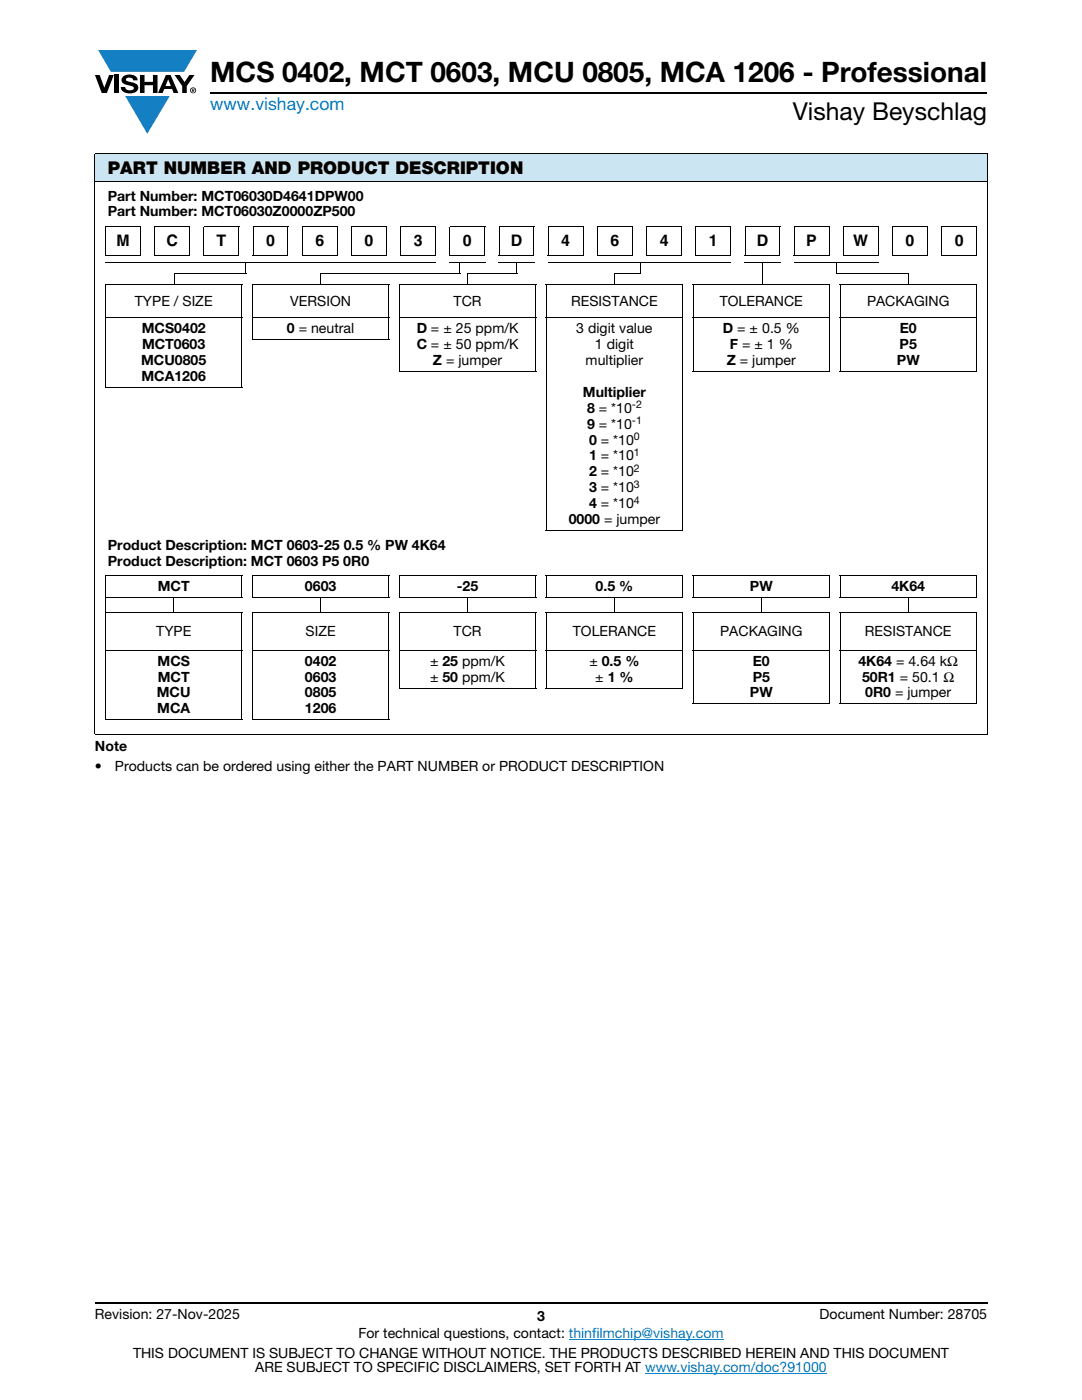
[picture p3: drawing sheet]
<svg xmlns="http://www.w3.org/2000/svg" width="216mm" height="279mm" viewBox="0 0 216 279" stroke-linecap="round" stroke-linejoin="round" font-family="sans-serif">
<defs><g id="words">
<text font-size="5.6" x="42" y="16.4">MCS 0402, MCT 0603, MCU 0805, MCA 1206 - Professional</text>
<text font-size="4.9" x="158.2" y="24">Vishay Beyschlag</text>
<text font-size="3.5" fill="#007ec4" x="42" y="21.9">www.vishay.com</text>
<text font-size="3.5" x="21.5" y="34.8">PART NUMBER AND PRODUCT DESCRIPTION</text>
<g font-size="3.2">
<text x="23.2" y="49.1">M</text>
<text x="33.2" y="49.1">C</text>
<text x="43.2" y="49.1">T</text>
<text x="53.1" y="49.1">0</text>
<text x="62.9" y="49.1">6</text>
<text x="72.7" y="49.1">0</text>
<text x="82.5" y="49.1">3</text>
<text x="92.4" y="49.1">0</text>
<text x="101.9" y="49.1">D</text>
<text x="112" y="49.1">4</text>
<text x="121.8" y="49.1">6</text>
<text x="131.6" y="49.1">4</text>
<text x="141.4" y="49.1">1</text>
<text x="151" y="49.1">D</text>
<text x="160.9" y="49.1">P</text>
<text x="170.3" y="49.1">W</text>
<text x="180.7" y="49.1">0</text>
<text x="190.5" y="49.1">0</text>
</g>
<g font-size="2.8">
<text x="21.5" y="40">Part Number: MCT06030D4641DPW00</text>
<text x="21.5" y="43.2">Part Number: MCT06030Z0000ZP500</text>
<text x="26.9" y="61">TYPE / SIZE</text>
<text x="57.9" y="61">VERSION</text>
<text x="90.5" y="61">TCR</text>
<text x="114" y="61">RESISTANCE</text>
<text x="143.6" y="61">TOLERANCE</text>
<text x="173" y="61">PACKAGING</text>
<text x="28.3" y="66.5">MCS0402</text>
<text x="28.3" y="69.7">MCT0603</text>
<text x="57.3" y="66.5">0 = neutral</text>
<text x="83.1" y="66.5">D = ± 25 ppm/K</text>
<text x="83.1" y="69.7">C = ± 50 ppm/K</text>
<text x="115" y="66.5">3 digit value</text>
<text x="118.7" y="69.7">1 digit</text>
<text x="144.3" y="66.5">D = ± 0.5 %</text>
<text x="145.6" y="69.7">F = ± 1 %</text>
<text x="179.5" y="69.7">P5</text>
<text x="179.5" y="66.5">E0</text>
<text x="28.2" y="72.8">MCU0805</text>
<text x="28.2" y="76">MCA1206</text>
<text x="86.4" y="72.8">Z = jumper</text>
<text x="116.9" y="72.8">multiplier</text>
<text x="145" y="72.8">Z = jumper</text>
<text x="179" y="72.8">PW</text>
<text x="116.3" y="79.2">Multiplier</text>
<text x="117.1" y="82.4">8 = *10</text>
<text x="117.1" y="85.5">9 = *10</text>
<text x="117.5" y="88.7">0 = *10</text>
<text x="117.5" y="91.9">1 = *10</text>
<text x="117.5" y="95.1">2 = *10</text>
<text x="117.5" y="98.2">3 = *10</text>
<text x="117.5" y="101.4">4 = *10</text>
<text x="113.5" y="104.6">0000 = jumper</text>
<text x="21.5" y="109.7">Product Description: MCT 0603-25 0.5 % PW 4K64</text>
<text x="21.5" y="112.9">Product Description: MCT 0603 P5 0R0</text>
<text x="31.5" y="118">MCT</text>
<text x="60.8" y="118">0603</text>
<text x="91.1" y="118">-25</text>
<text x="118.9" y="118">0.5 %</text>
<text x="149.7" y="118">PW</text>
<text x="177.9" y="118">4K64</text>
<text x="31.2" y="126.9">TYPE</text>
<text x="61" y="126.9">SIZE</text>
<text x="90.5" y="126.9">TCR</text>
<text x="114.3" y="126.9">TOLERANCE</text>
<text x="143.7" y="126.9">PACKAGING</text>
<text x="172.6" y="126.9">RESISTANCE</text>
<text x="31.4" y="132.8">MCS</text>
<text x="31.5" y="136">MCT</text>
<text x="60.8" y="132.8">0402</text>
<text x="60.8" y="136">0603</text>
<text x="85.8" y="132.8">± 25 ppm/K</text>
<text x="85.8" y="136">± 50 ppm/K</text>
<text x="117.6" y="132.8">± 0.5 %</text>
<text x="118.8" y="136">± 1 %</text>
<text x="150.2" y="136">P5</text>
<text x="150.2" y="132.8">E0</text>
<text x="171.3" y="132.8">4K64 = 4.64 kΩ</text>
<text x="172" y="136">50R1 = 50.1 Ω</text>
<text x="31.3" y="139.2">MCU</text>
<text x="31.4" y="142.4">MCA</text>
<text x="60.8" y="139.2">0805</text>
<text x="60.8" y="142.4">1206</text>
<text x="149.7" y="139.2">PW</text>
<text x="172.7" y="139.2">0R0 = jumper</text>
<text x="18.9" y="150">Note</text>
<text x="18.9" y="153.8">•</text>
<text x="22.9" y="153.8">Products can be ordered using either the PART NUMBER or PRODUCT DESCRIPTION</text>
<text x="18.9" y="263.3">Revision: 27-Nov-2025</text>
<text x="107.2" y="263.6">3</text>
<text x="163.6" y="263.3">Document Number: 28705</text>
<text x="71.5" y="267.1">For technical questions, contact: thinfilmchip@vishay.com</text>
<text x="26.5" y="271">THIS DOCUMENT IS SUBJECT TO CHANGE WITHOUT NOTICE. THE PRODUCTS DESCRIBED HEREIN AND THIS DOCUMENT</text>
<text x="50.9" y="273.8">ARE SUBJECT TO SPECIFIC DISCLAIMERS, SET FORTH AT www.vishay.com/doc?91000</text>
</g>
<g font-size="2.1">
<text x="126.1" y="81.5">-2</text>
<text x="126.1" y="84.7">-1</text>
<text x="126.5" y="87.9">0</text>
<text x="126.5" y="91">1</text>
<text x="126.5" y="94.2">2</text>
<text x="126.5" y="97.4">3</text>
<text x="126.5" y="100.6">4</text>
</g>
</g></defs>
<g fill="#147fc3">
<path d="M19.6 10h19.7l-2.6 4.3h-1.1h-13.5z"/>
<path d="M25 19.2h8.9l-4.5 7.5z"/>
</g>
<g fill="#000">
<path d="M18.9 15h1l.9 2.5 1-2.5h.9l-1.4 3.6h-1zM22.9 15h.9v3.6h-.9zM24.6 15.3a2.1 2.1 0 0 1 2.8 .3l.1 .4h-.9a.79 .79 0 0 0-.7-.5 .79 .79 0 0 0-.8 .4l.3 .3 1 .2a1.08 1.08 0 0 1 1.2 1 1.08 1.08 0 0 1-1.1 1.2 1.73 1.73 0 0 1-2.4-1.2h.9a.96 .96 0 0 0 .8 .6 .96 .96 0 0 0 .9-.4 1.31 1.31 0 0 0-1.2-.6 1.03 1.03 0 0 1-1.1-.6 1.03 1.03 0 0 1 .2-1.1zM27.9 15h.9v1.3h1.7v-1.3h.9v3.6h-.9v-1.6h-1.7v1.6h-.9zM34.8 15h1.1l.9 1.4 1-1.4h1l-1.5 2.2v1.4h-.9v-1.4z"/>
<path d="M33.6 15.9l.5 1.3h-1.1zM33.1 15l-1.6 3.6h1l.3-.8h1.5l.3 .8h1l-1.6-3.6z"/>
<path d="M38.4 17.8h.2v.2h-.2zM38.3 17.7v.7h.1v-.3l.4 .3-.2-.3 .2-.2-.1-.2z"/>
<path d="M38.1 18a.46 .46 0 0 1 .9 0 .46 .46 0 0 1-.9 0zM37.9 18a.6 .6 0 0 0 1.2 0 .6 .6 0 0 0-1.2 0z"/>
</g>
<path d="M42 18.6h155M18.9 260h178.1" fill="none" stroke="#000" stroke-width=".36"/>
<path d="M113.5 267.3h30.9M128.7 274h36.3" fill="none" stroke="#007ec4" stroke-width=".2"/>
<path d="M18.9 30.7h178.1v5.5h-178.1z" fill="#cce5f3"/>
<g fill="none" stroke="#000" stroke-width=".2">
<path d="M18.9 30.7h178.1M18.9 36.2h178.1M18.9 30.8v115.8M197 30.8v115.8M21 56.8h27.3M21 51h7M21 52.4h66M21.1 45.3h7M21.1 45.2v5.8M21.1 56.9v20.3M28 45.3v5.8M30.8 51h7"/>
<path d="M30.9 45.3h7M30.9 45.2v5.8M34.7 54.6h14.5M34.7 54.5v2.4M37.8 45.3v5.8M40.6 51h7M40.7 45.3h7M40.7 45.2v5.8M47.6 45.3v5.8M48.3 56.9v20.3M49.1 52.3v2.3M50.3 56.8h27.4"/>
<path d="M50.4 56.9v10.8M50.4 51h7M50.5 45.2v5.8M50.5 45.3h7M57.4 45.3v5.8M60.3 51h7M60.3 45.3h7.1M60.3 45.2v5.8M64.1 54.6h27.7M64.1 54.5v2.4M67.3 45.3v5.8M70.1 51h7"/>
<path d="M70.1 45.3h7.1M70.1 45.2v5.8M77.1 45.3v5.8M77.6 56.9v10.8M79.6 56.8h27.4M79.7 56.9v17.1M79.9 51h7M80 45.3h7M80 45.2v5.8M86.9 45.3v5.8M89.7 51h7M89.8 45.2v5.8"/>
<path d="M89.8 45.3h7M89.8 52.4h7M91.7 52.3v2.3M93.3 54.5v2.4M93.3 54.6h9.9M96.7 45.3v5.8M99.5 51h7M99.6 45.3h7M99.6 52.4h7M99.6 45.2v5.8M103.1 52.3v2.3M106.5 45.3v5.8"/>
<path d="M106.9 56.9v17.1M108.9 56.8h27.4M109 56.9v48.9M109.3 51h7M109.4 45.2v5.8M109.4 45.3h7M109.4 52.4h36.5M116.3 45.3v5.8M119.1 51h7.1M119.2 45.2v5.8M119.2 45.3h7M122.7 54.5v2.4"/>
<path d="M122.7 54.6h5.1M126.2 45.3v5.8M127.7 52.3v2.3M129 51h7M129.1 45.2v5.8M129.1 45.3h7M136 45.3v5.8M136.2 56.9v48.9M138.2 56.8h27.4M138.3 56.9v17.1M138.8 51h7M138.9 45.2v5.8"/>
<path d="M138.9 45.3h7M145.8 45.3v5.8M148.6 51h7M148.7 45.3h7M148.7 52.4h7M148.7 45.2v5.8M152.1 52.4v4.4M155.6 45.3v5.8M158.4 51h7M158.4 52.4h16.9M158.5 45.3h7M158.5 45.2v5.8"/>
<path d="M165.4 45.3v5.8M165.5 56.9v17.1M166.8 54.6h14.5M166.9 52.3v2.3M167.6 56.8h27.3M167.6 56.9v17.1M168.2 51h7M168.3 45.3h7M168.3 45.2v5.8M175.2 45.3v5.8M178 51h7M178.1 45.3h7"/>
<path d="M178.1 45.2v5.8M181.3 54.5v2.4M185 45.3v5.8M187.9 51h7M187.9 45.3h7M187.9 45.2v5.8M194.8 56.9v17.1M194.9 45.3v5.8M21 63.4h27.3M21 77.3h27.3M50.3 63.4h27.4M50.3 67.8h27.4"/>
<path d="M79.6 63.4h27.4M79.6 74.1h27.4M108.9 63.4h27.4M138.2 63.4h27.4M138.2 74.1h27.4M167.6 63.4h27.3M167.6 74.1h27.3M21 114.9h27.3M21 119.3h27.3M21.1 115v28.6M34.7 119.2v3.2M48.3 115v4.2"/>
<path d="M50.3 114.9h27.4M50.3 119.3h27.4M50.4 115v4.2M64 119.2v3.2M77.6 115v4.2M79.6 114.9h27.4M79.6 119.3h27.4M79.7 115v4.2M93.3 119.2v3.2M106.9 115v4.2M108.9 105.9h27.4M108.9 114.9h27.4"/>
<path d="M108.9 119.3h27.4M109 115v4.2M122.6 119.2v3.2M136.2 115v4.2M138.2 114.9h27.4M138.2 119.3h27.4M138.3 115v4.2M151.9 119.2v3.2M165.5 115v4.2M167.6 114.9h27.3M167.6 119.3h27.3M167.6 115v4.2"/>
<path d="M181.2 119.2v3.2M194.8 115v4.2M21 122.3h27.3M21 129.7h27.3M48.3 122.4v21.2M50.3 122.3h27.4M50.3 129.7h27.4M50.4 122.4v21.2M77.6 122.4v21.2M79.6 122.3h27.4M79.6 129.7h27.4M79.6 137.3h27.4"/>
<path d="M79.7 122.4v14.8M106.9 122.4v14.8M108.9 122.3h27.4M108.9 129.7h27.4M108.9 137.3h27.4M109 122.4v14.8M136.2 122.4v14.8M138.2 122.3h27.4M138.2 129.7h27.4M138.3 122.4v18M165.5 122.4v18M167.6 122.3h27.3"/>
<path d="M167.6 129.7h27.3M167.6 122.4v18M194.8 122.4v18M18.9 146.7h178.1M21 143.7h27.3M50.3 143.7h27.4M138.2 140.5h27.4M167.6 140.5h27.3"/>
</g>
<path d="M89.7 52.3l.1 .2zM99.5 52.3l.1 .2zM109.3 52.3l.1 .2zM148.6 52.3l.1 .2z" fill="#000"/>
<use href="#words"/>
</svg>
